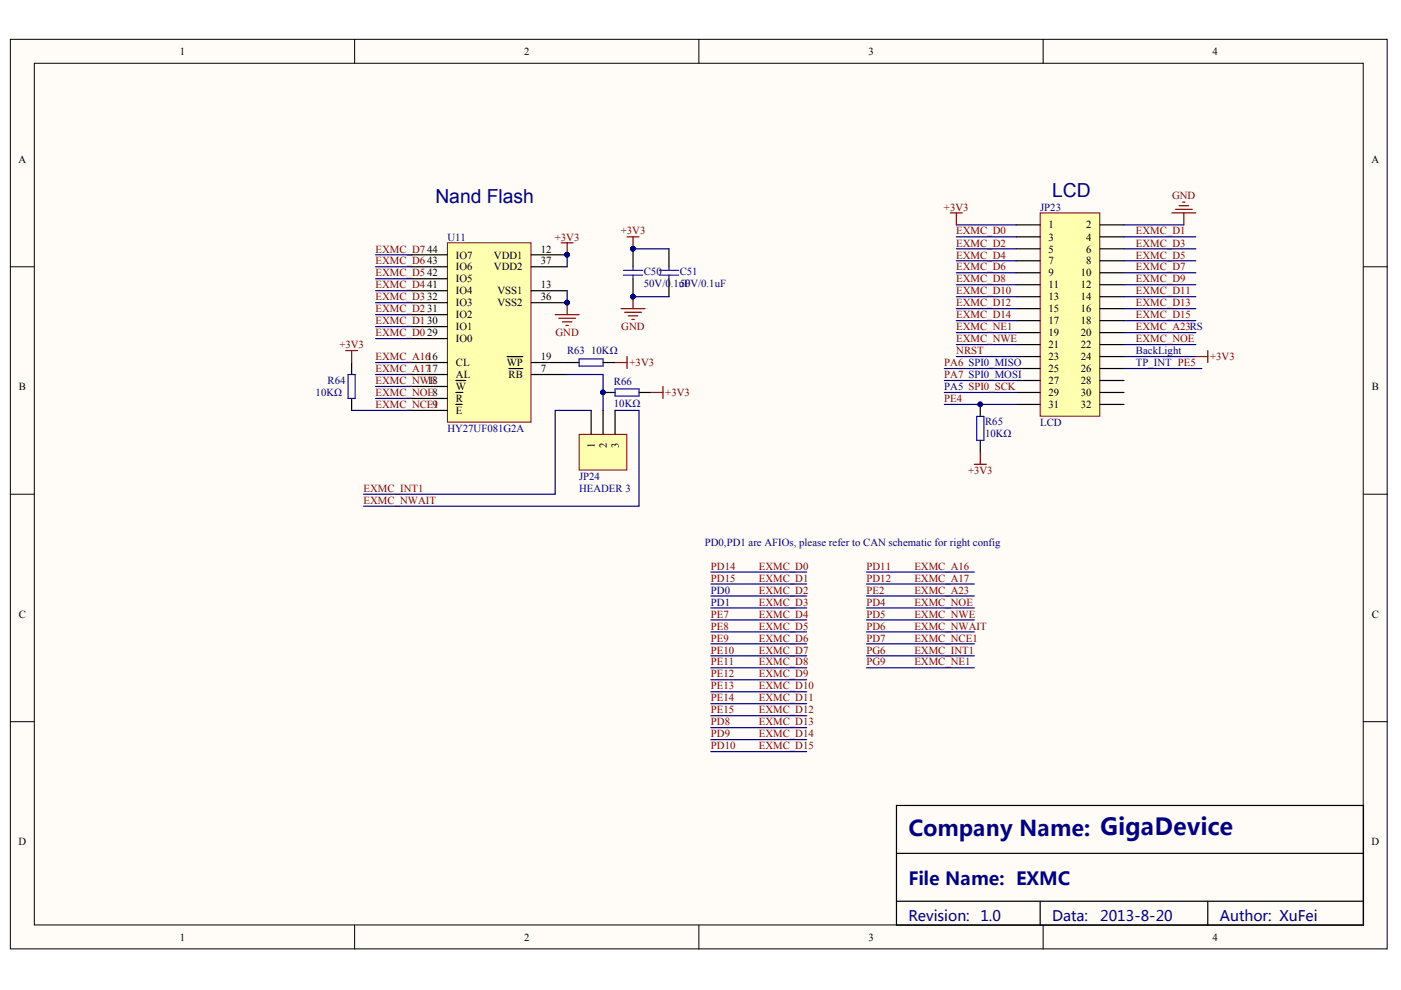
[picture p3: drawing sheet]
<svg xmlns="http://www.w3.org/2000/svg" width="297mm" height="210mm" viewBox="0 0 297 210" stroke-linecap="round" stroke-linejoin="round" font-family="sans-serif">
<defs><g id="words">
<text font-size="4.6" fill="#000080" x="192.6" y="177.2">Company Name: GigaDevice</text>
<g font-size="4.1" fill="#000080">
<text x="223.1" y="41.7">LCD</text>
<text x="92.3" y="43">Nand Flash</text>
</g>
<text font-size="3.8" fill="#000080" x="192.6" y="187.6">File Name: EXMC</text>
<g font-size="3.1" fill="#000080">
<text x="192.6" y="195.4">Revision:</text>
<text x="207.9" y="195.4">1.0</text>
<text x="223.1" y="195.4">Data:</text>
<text x="233.2" y="195.4">2013-8-20</text>
<text x="258.6" y="195.4">Author: XuFei</text>
</g>
<g font-size="2.3">
<text x="38.1" y="11.6">1</text>
<text x="111.1" y="11.6">2</text>
<text x="184.1" y="11.6">3</text>
<text x="257.1" y="11.6">4</text>
<text x="3.9" y="34.5">A</text>
<text x="290.8" y="34.5">A</text>
<text x="114.7" y="53.5">12</text>
<text x="222.3" y="48.4">1</text>
<text x="222.3" y="51">3</text>
<text x="222.3" y="53.5">5</text>
<text x="230.3" y="48.4">2</text>
<text x="230.3" y="51">4</text>
<text x="230.3" y="53.5">6</text>
<text x="96.7" y="54.8">IO7</text>
<text x="96.7" y="57.3">IO6</text>
<text x="96.7" y="59.9">IO5</text>
<text x="104.7" y="57.3">VDD2</text>
<text x="104.7" y="54.8">VDD1</text>
<text x="114.7" y="56.1">37</text>
<text x="222.3" y="56.1">7</text>
<text x="222.3" y="58.6">9</text>
<text x="229.1" y="58.6">10</text>
<text x="230.3" y="56.1">8</text>
<text x="96.7" y="62.4">IO4</text>
<text x="96.7" y="64.9">IO3</text>
<text x="105.5" y="64.9">VSS2</text>
<text x="105.5" y="62.4">VSS1</text>
<text x="114.7" y="63.7">36</text>
<text x="114.7" y="61.1">13</text>
<text x="222.3" y="61.1">11</text>
<text x="222.3" y="63.7">13</text>
<text x="229.1" y="61.1">12</text>
<text x="229.1" y="63.7">14</text>
<text x="96.7" y="67.5">IO2</text>
<text x="96.7" y="70">IO1</text>
<text x="222.3" y="66.2">15</text>
<text x="222.3" y="68.7">17</text>
<text x="222.3" y="71.3">19</text>
<text x="229.1" y="66.2">16</text>
<text x="229.1" y="68.7">18</text>
<text x="229.1" y="71.3">20</text>
<text x="96.7" y="77.7">CL</text>
<text x="96.7" y="72.5">IO0</text>
<text x="107.4" y="77.7">WP</text>
<text x="114.7" y="76.4">19</text>
<text x="222.3" y="73.8">21</text>
<text x="222.3" y="76.4">23</text>
<text x="229.1" y="73.8">22</text>
<text x="229.1" y="76.4">24</text>
<text x="4" y="82.7">B</text>
<text x="90.5" y="81.5">18</text>
<text x="96.7" y="80.2">AL</text>
<text x="96.7" y="82.7">W</text>
<text x="107.8" y="80.2">RB</text>
<text x="114.7" y="78.9">7</text>
<text x="222.3" y="78.9">25</text>
<text x="222.3" y="81.5">27</text>
<text x="222.3" y="84">29</text>
<text x="229.1" y="78.9">26</text>
<text x="229.1" y="81.5">28</text>
<text x="229.1" y="84">30</text>
<text x="290.9" y="82.7">B</text>
<text x="91.7" y="86.5">9</text>
<text x="96.7" y="85.3">R</text>
<text x="96.7" y="87.8">E</text>
<text x="222.3" y="86.5">31</text>
<text x="229.1" y="86.5">32</text>
<text x="126.1" y="95" transform="rotate(-90 126.1 95)">1</text>
<text x="128.6" y="95" transform="rotate(-90 128.6 95)">2</text>
<text x="131.2" y="95" transform="rotate(-90 131.2 95)">3</text>
<text x="4" y="131">C</text>
<text x="290.9" y="131">C</text>
<text x="3.9" y="179.1">D</text>
<text x="290.8" y="179.1">D</text>
<text x="38.1" y="199.5">1</text>
<text x="111.1" y="199.5">2</text>
<text x="184.1" y="199.5">3</text>
<text x="257.1" y="199.5">4</text>
</g>
<g font-size="2.3" fill="#800000">
<text x="200.1" y="44.6">+3V3</text>
<text x="248.5" y="42.1">GND</text>
<text x="79.6" y="53.5">EXMC_D744</text>
<text x="117.6" y="51">+3V3</text>
<text x="131.6" y="49.7">+3V3</text>
<text x="202.7" y="49.7">EXMC_D0</text>
<text x="202.7" y="52.3">EXMC_D2</text>
<text x="240.8" y="49.7">EXMC_D1</text>
<text x="240.8" y="52.3">EXMC_D3</text>
<text x="79.6" y="56.1">EXMC_D643</text>
<text x="79.6" y="58.6">EXMC_D542</text>
<text x="202.7" y="54.8">EXMC_D4</text>
<text x="202.7" y="57.3">EXMC_D6</text>
<text x="202.7" y="59.9">EXMC_D8</text>
<text x="240.8" y="54.8">EXMC_D5</text>
<text x="240.8" y="57.3">EXMC_D7</text>
<text x="240.8" y="59.9">EXMC_D9</text>
<text x="79.6" y="61.1">EXMC_D441</text>
<text x="79.6" y="63.7">EXMC_D332</text>
<text x="202.7" y="62.4">EXMC_D10</text>
<text x="202.7" y="64.9">EXMC_D12</text>
<text x="240.8" y="62.4">EXMC_D11</text>
<text x="240.8" y="64.9">EXMC_D13</text>
<text x="79.6" y="66.2">EXMC_D231</text>
<text x="79.6" y="68.7">EXMC_D130</text>
<text x="79.6" y="71.3">EXMC_D029</text>
<text x="117.8" y="71.3">GND</text>
<text x="131.7" y="70">GND</text>
<text x="202.7" y="67.5">EXMC_D14</text>
<text x="202.7" y="70">EXMC_NE1</text>
<text x="240.8" y="67.5">EXMC_D15</text>
<text x="240.8" y="70">EXMC_A23RS</text>
<text x="71.9" y="73.8">+3V3</text>
<text x="79.6" y="76.4">EXMC_A1616</text>
<text x="133.5" y="77.7">+3V3</text>
<text x="200.2" y="77.7">PA6 SPI0_MISO</text>
<text x="202.7" y="72.5">EXMC_NWE</text>
<text x="202.7" y="75.1">NRST</text>
<text x="240.8" y="72.5">EXMC_NOE</text>
<text x="256.6" y="76.4">+3V3</text>
<text x="79.6" y="78.9">EXMC_A1717</text>
<text x="79.6" y="81.5">EXMC_NWE</text>
<text x="79.6" y="84">EXMC_NOE8</text>
<text x="141.1" y="84">+3V3</text>
<text x="200.2" y="80.2">PA7 SPI0_MOSI</text>
<text x="79.6" y="86.5">EXMC_NCE1</text>
<text x="200.2" y="85.3">PE4</text>
<text x="205.2" y="100.5">+3V3</text>
<text x="77.1" y="104.3">EXMC_INT1</text>
<text x="77.1" y="106.8">EXMC_NWAIT</text>
<text x="150.7" y="120.8">PD14</text>
<text x="150.7" y="123.3">PD15</text>
<text x="160.9" y="120.8">EXMC_D0</text>
<text x="160.9" y="123.3">EXMC_D1</text>
<text x="160.9" y="125.8">EXMC_D2</text>
<text x="183.7" y="125.8">PE2</text>
<text x="183.7" y="120.8">PD11</text>
<text x="183.7" y="123.3">PD12</text>
<text x="193.9" y="125.8">EXMC_A23</text>
<text x="193.9" y="123.3">EXMC_A17</text>
<text x="193.9" y="120.8">EXMC_A16</text>
<text x="150.7" y="131">PE7</text>
<text x="160.9" y="128.4">EXMC_D3</text>
<text x="160.9" y="131">EXMC_D4</text>
<text x="183.7" y="128.4">PD4</text>
<text x="183.7" y="131">PD5</text>
<text x="193.9" y="131">EXMC_NWE</text>
<text x="193.9" y="128.4">EXMC_NOE</text>
<text x="150.7" y="133.5">PE8</text>
<text x="150.7" y="136">PE9</text>
<text x="160.9" y="133.5">EXMC_D5</text>
<text x="160.9" y="136">EXMC_D6</text>
<text x="183.7" y="133.5">PD6</text>
<text x="183.7" y="136">PD7</text>
<text x="193.9" y="133.5">EXMC_NWAIT</text>
<text x="193.9" y="136">EXMC_NCE1</text>
<text x="150.7" y="138.6">PE10</text>
<text x="150.7" y="141.1">PE11</text>
<text x="150.7" y="143.6">PE12</text>
<text x="160.9" y="138.6">EXMC_D7</text>
<text x="160.9" y="141.1">EXMC_D8</text>
<text x="160.9" y="143.6">EXMC_D9</text>
<text x="183.7" y="141.1">PG9</text>
<text x="183.7" y="138.6">PG6</text>
<text x="193.9" y="141.1">EXMC_NE1</text>
<text x="193.9" y="138.6">EXMC_INT1</text>
<text x="150.7" y="146.2">PE13</text>
<text x="150.7" y="148.7">PE14</text>
<text x="160.9" y="146.2">EXMC_D10</text>
<text x="160.9" y="148.7">EXMC_D11</text>
<text x="150.7" y="151.2">PE15</text>
<text x="150.7" y="153.8">PD8</text>
<text x="160.9" y="151.2">EXMC_D12</text>
<text x="160.9" y="153.8">EXMC_D13</text>
<text x="150.7" y="156.3">PD9</text>
<text x="150.7" y="158.9">PD10</text>
<text x="160.9" y="156.3">EXMC_D14</text>
<text x="160.9" y="158.9">EXMC_D15</text>
</g>
<g font-size="2.3" fill="#000080">
<text x="220.5" y="44.6">JP23</text>
<text x="94.8" y="51">U11</text>
<text x="136.5" y="58.4">C50</text>
<text x="144.1" y="58.4">C51</text>
<text x="136.5" y="60.9">50V/0.1uF</text>
<text x="144.1" y="60.9">50V/0.1uF</text>
<text x="120.2" y="75.1">R63</text>
<text x="125.3" y="75.1">10KΩ</text>
<text x="240.8" y="75.1">BackLight</text>
<text x="240.8" y="77.7">TP_INT PE5</text>
<text x="66.9" y="84">10KΩ</text>
<text x="69.5" y="81.5">R64</text>
<text x="130.2" y="81.7">R66</text>
<text x="200.2" y="82.7">PA5 SPI0_SCK</text>
<text x="130.2" y="86.3">10KΩ</text>
<text x="94.8" y="91.6">HY27UF081G2A</text>
<text x="208.9" y="90.1">R65</text>
<text x="208.9" y="92.6">10KΩ</text>
<text x="220.5" y="90.3">LCD</text>
<text x="122.8" y="101.7">JP24</text>
<text x="122.8" y="104.3">HEADER 3</text>
<text x="149.4" y="115.7">PD0,PD1 are AFIOs, please refer to CAN schematic for right config</text>
<text x="150.7" y="125.8">PD0</text>
<text x="150.7" y="128.4">PD1</text>
</g>
</g></defs>
<g fill="#fffcf8" stroke="#000" stroke-width=".21">
<path d="M2.2 8.3h291.9v192.9h-291.9z"/>
<path d="M7.3 13.4h281.7v182.7h-281.7z"/>
</g>
<path d="M75.2 8.3v5.1M148.2 8.3v5.1M221.2 8.3v5.1M2.2 56.6h5.1M289.1 56.6h5.1M2.2 104.8h5.1M289.1 104.8h5.1M2.2 153h5.1M289.1 153h5.1M75.2 196.2v5M148.2 196.2v5M221.2 196.2v5" fill="none" stroke="#000" stroke-width=".21"/>
<path d="M190.1 170.8h99v25.4h-99zM190.1 180.9h99M190.1 191.1h99M220.5 191.1v5.1M256.1 191.1v5.1" fill="none" stroke="#000" stroke-width=".25"/>
<path d="M220.5 45.1h12.7v43.1h-12.7z" fill="#ffffb0" stroke="#800000" stroke-width=".21"/>
<g fill="none" stroke="#000" stroke-width=".25">
<path d="M215.5 47.7h5M215.5 50.2h5M215.5 52.8h5M215.5 55.3h5M215.5 57.8h5M233.2 47.7h5.1M233.2 50.2h5.1M233.2 52.8h5.1M233.2 55.3h5.1M233.2 57.8h5.1M215.5 60.4h5M215.5 62.9h5"/>
<path d="M215.5 65.4h5M215.5 68h5M215.5 70.5h5M215.5 73.1h5M215.5 75.6h5M215.5 78.1h5M233.2 60.4h5.1M233.2 62.9h5.1M233.2 65.4h5.1M233.2 68h5.1M233.2 70.5h5.1M233.2 73.1h5.1"/>
<path d="M233.2 75.6h5.1M233.2 78.1h5.1M207.8 85.8v2.5M207.8 93.4v2.5M215.5 80.7h5M215.5 83.2h5M215.5 85.8h5M233.2 80.7h5.1M233.2 83.2h5.1M233.2 85.8h5.1"/>
</g>
<g fill="none" stroke="#000080" stroke-width=".25">
<path d="M202.8 47.7h12.7M202.8 50.2h12.7M202.8 52.8h12.7M202.8 55.3h12.7M202.8 57.8h12.7M238.3 47.7h12.7M238.3 50.2h15.2M238.3 52.8h15.2M238.3 55.3h15.2M238.3 57.8h15.2M200.2 78.1h15.3M202.8 60.4h12.7"/>
<path d="M202.8 62.9h12.7M202.8 65.4h12.7M202.8 68h12.7M202.8 70.5h12.7M202.8 73.1h12.7M202.8 75.6h12.7M238.3 60.4h15.2M238.3 62.9h15.2M238.3 65.4h15.2M238.3 68h15.2M238.3 70.5h15.2M238.3 73.1h15.2"/>
<path d="M238.3 75.6h15.2M238.3 78.1h16.5M200.2 80.7h15.3M200.2 83.2h15.3M200.2 85.8h15.3M150.7 121.3h20.3M150.7 123.8h20.3M150.7 126.4h20.3M150.7 128.9h20.3M150.7 131.4h20.3M150.7 134h20.3M150.7 136.5h20.3"/>
<path d="M150.7 139.1h20.3M183.7 126.4h22.9M183.7 128.9h22.9M183.7 131.4h22.9M150.7 141.6h20.3M150.7 144.1h20.3M150.7 146.7h20.3M150.7 149.2h20.3M150.7 151.7h20.3M150.7 154.3h20.3M150.7 156.8h20.3M150.7 159.4h20.3"/>
</g>
<path d="M201.5 45.1h2.5M202.8 45.1v2.6M248.5 45.1h5M249.2 44.4h3.6M250 43.6h2M250.7 42.9h.6M251 45.1v2.6M253.5 75.6h2.6M256.1 74.3v2.6M206.6 98.4h2.5M207.8 95.9v2.5" fill="none" stroke="#800000" stroke-width=".25"/>
<circle cx="207.8" cy="85.7" r=".48" fill="#000080" stroke="#000080" stroke-width=".21"/>
<path d="M207.1 88.3h1.5v5.1h-1.5z" fill="none" stroke="#00f" stroke-width=".25"/>
<path d="M94.9 51.5h17.7v38h-17.7z" fill="#ffffb0" stroke="#800000" stroke-width=".21"/>
<g fill="none" stroke="#000" stroke-width=".25">
<path d="M87.2 56.6h7.7M87.2 54h7.7M87.2 59.1h7.7M112.6 56.6h7.7M112.6 54h7.7M74.6 76.9v2.5M87.2 76.9h7.7M87.2 79.4h7.7M87.2 64.2h7.7M87.2 61.6h7.7M87.2 66.7h7.7M87.2 69.3h7.7"/>
<path d="M87.2 71.8h7.7M107.5 75.6h3.4M107.9 78.1h3M112.6 76.9h10.2M112.6 79.4h7.7M112.6 64.2h7.7M112.6 61.6h7.7M127.9 76.9h2.5M74.6 84.5v2.5M87.2 81.9h7.7M87.2 84.5h7.7M87.2 87h7.7"/>
<path d="M96.6 80.7h2.1M96.6 83.2h1.5M96.6 85.8h1.4"/>
</g>
<g fill="#000080" stroke="#000080" stroke-width=".21">
<circle cx="120.2" cy="64.2" r=".48"/>
<circle cx="120.2" cy="54" r=".48"/>
</g>
<g fill="none" stroke="#000080" stroke-width=".25">
<path d="M79.6 54h7.6M79.6 56.6h7.6M79.6 59.1h7.6M79.6 61.6h7.6M79.6 64.2h7.6M79.6 66.7h7.6M79.6 69.3h7.6M79.6 71.8h7.6M79.6 76.9h7.6M79.6 79.4h7.6M74.6 87h12.6M79.6 81.9h7.6"/>
<path d="M79.6 84.5h7.6"/>
</g>
<path d="M73.8 79.4h1.5v5.1h-1.5zM122.8 76.1h5.1v1.5h-5.1z" fill="none" stroke="#00f" stroke-width=".25"/>
<path d="M73.3 74.3h2.5M74.6 74.3v2.6M130.4 76.9h2.5M132.9 75.6v2.5" fill="none" stroke="#800000" stroke-width=".25"/>
<path d="M122.8 92.1h10.1v7.6h-10.1z" fill="#ffffb0" stroke="#800000" stroke-width=".21"/>
<path d="M134.2 52.8v3.8M134.2 59.1v3.8M141.8 52.8v3.8M141.8 59.1v3.8M125.3 87v5.1M127.9 87v5.1M127.9 83.2h2.5M130.4 87v5.1M135.5 83.2h2.5" fill="none" stroke="#000" stroke-width=".25"/>
<g fill="none" stroke="#000080" stroke-width=".25">
<path d="M120.3 54v2.6M134.2 52.8h7.6M120.3 79.4h7.6v7.6M120.3 61.6v2.6M134.2 62.9h7.6M125.3 87h-7.6v17.8h-40.6M130.4 87h5.1v20.3h-58.4M183.7 121.3h22.9M183.7 123.8h22.9M183.7 134h22.9M183.7 136.5h22.9M183.7 139.1h22.9"/>
<path d="M183.7 141.6h22.9"/>
</g>
<g fill="#000080" stroke="#000080" stroke-width=".21">
<circle cx="127.8" cy="83.2" r=".49"/>
<circle cx="120.2" cy="54" r=".48"/>
<circle cx="120.2" cy="64.2" r=".48"/>
<circle cx="134.2" cy="62.9" r=".48"/>
<circle cx="134.2" cy="52.7" r=".48"/>
</g>
<path d="M132.2 57.3h4M132.2 58.3h4M134.2 56.6v.7M134.2 58.3v.8M139.8 57.3h4.1M139.8 58.3h4.1M141.8 56.6v.7M141.8 58.3v.8M130.4 82.5h5.1v1.5h-5.1z" fill="none" stroke="#00f" stroke-width=".25"/>
<g fill="none" stroke="#800000" stroke-width=".25">
<path d="M119 51.5h2.5M120.3 51.5v2.5M132.9 50.2h2.6M134.2 50.2v2.6M117.7 66.7h5.1M118.5 67.5h3.5M119.2 68.2h2.1M120 69h.5M120.3 64.2v2.5M131.7 65.4h5.1M132.4 66.2h3.6M133.2 67h2"/>
<path d="M134 67.7h.5M134.2 62.9v2.5M138 83.2h2.6M140.6 81.9v2.6"/>
</g>
<use href="#words"/>
</svg>
